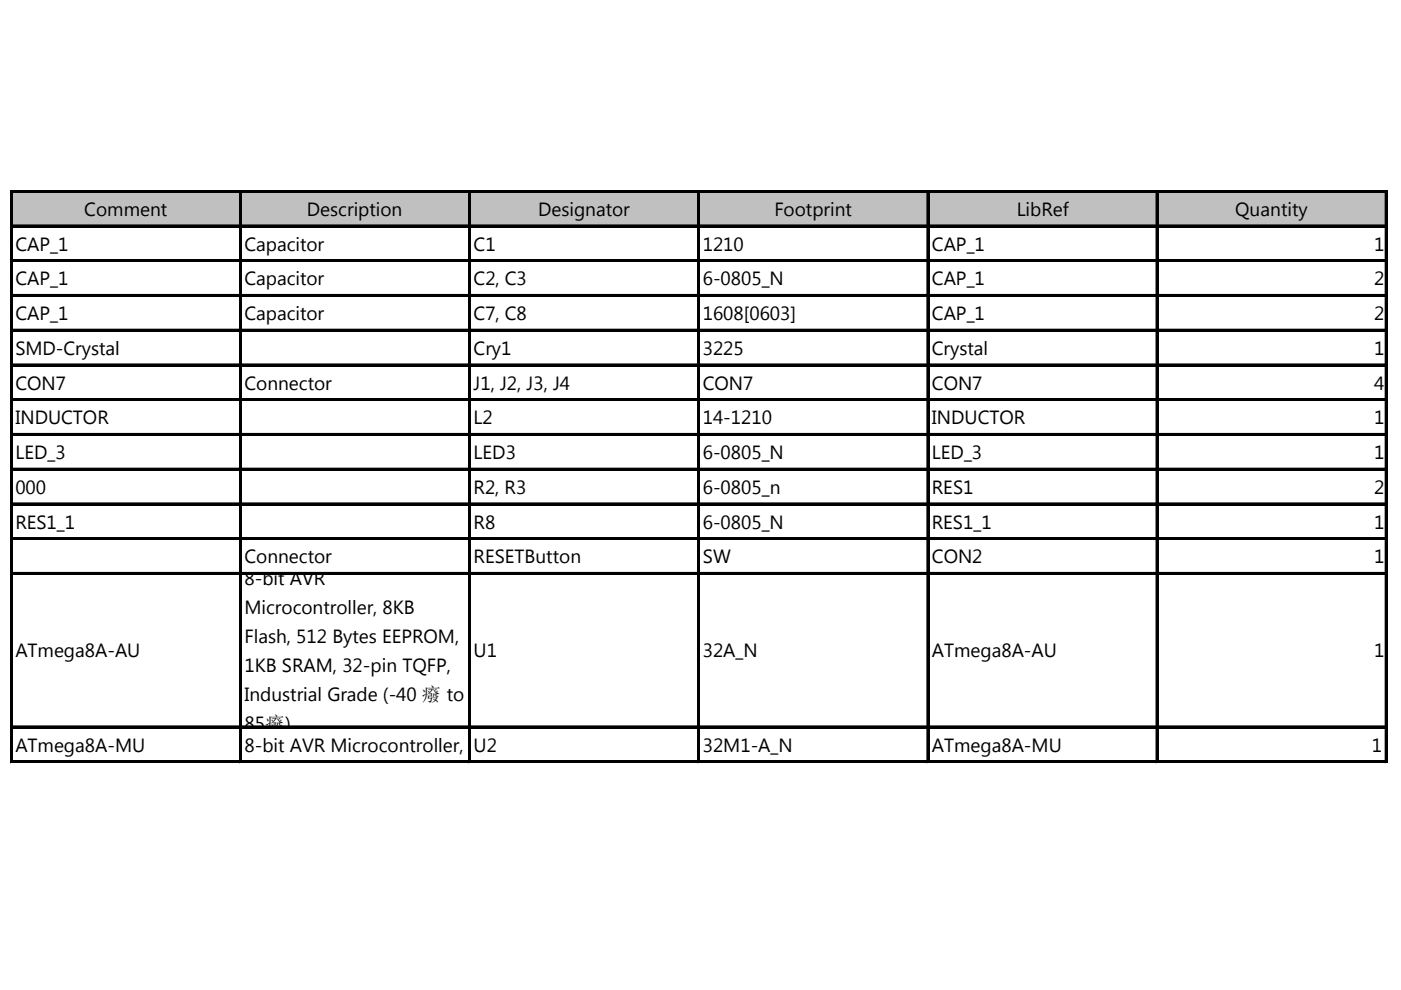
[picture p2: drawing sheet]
<svg xmlns="http://www.w3.org/2000/svg" width="297mm" height="210mm" viewBox="0 0 297 210" stroke-linecap="round" stroke-linejoin="round" font-family="sans-serif">
<defs><g id="words">
<g font-size="4">
<text x="17.9" y="45.8">Comment</text>
<text x="65.1" y="45.8">Description</text>
<text x="114.1" y="45.8">Designator</text>
<text x="164.2" y="45.8">Footprint</text>
<text x="215.6" y="45.8">LibRef</text>
<text x="261.9" y="45.8">Quantity</text>
<text x="3.3" y="53.1">CAP_1</text>
<text x="51.8" y="53.1">Capacitor</text>
<text x="100.4" y="53.1">C1</text>
<text x="149" y="53.1">1210</text>
<text x="197.6" y="53.1">CAP_1</text>
<text x="291.3" y="53.1">1</text>
<text x="3.3" y="60.5">CAP_1</text>
<text x="51.8" y="60.5">Capacitor</text>
<text x="100.4" y="60.5">C2, C3</text>
<text x="149" y="60.5">6-0805_N</text>
<text x="197.6" y="60.5">CAP_1</text>
<text x="291.3" y="60.5">2</text>
<text x="3.3" y="67.9">CAP_1</text>
<text x="51.8" y="67.9">Capacitor</text>
<text x="100.4" y="67.9">C7, C8</text>
<text x="149" y="67.9">1608[0603]</text>
<text x="197.6" y="67.9">CAP_1</text>
<text x="291.3" y="67.9">2</text>
<text x="3.3" y="75.2">SMD-Crystal</text>
<text x="100.4" y="75.2">Cry1</text>
<text x="149" y="75.2">3225</text>
<text x="197.6" y="75.2">Crystal</text>
<text x="291.3" y="75.2">1</text>
<text x="3.3" y="82.6">CON7</text>
<text x="51.8" y="82.6">Connector</text>
<text x="100.4" y="82.6">J1, J2, J3, J4</text>
<text x="149" y="82.6">CON7</text>
<text x="197.6" y="82.6">CON7</text>
<text x="291.3" y="82.6">4</text>
<text x="3.3" y="90">INDUCTOR</text>
<text x="100.4" y="90">L2</text>
<text x="149" y="90">14-1210</text>
<text x="197.6" y="90">INDUCTOR</text>
<text x="291.3" y="90">1</text>
<text x="3.3" y="97.3">LED_3</text>
<text x="100.4" y="97.3">LED3</text>
<text x="149" y="97.3">6-0805_N</text>
<text x="197.6" y="97.3">LED_3</text>
<text x="291.3" y="97.3">1</text>
<text x="3.3" y="104.7">000</text>
<text x="100.4" y="104.7">R2, R3</text>
<text x="149" y="104.7">6-0805_n</text>
<text x="197.6" y="104.7">RES1</text>
<text x="291.3" y="104.7">2</text>
<text x="3.3" y="112.1">RES1_1</text>
<text x="100.4" y="112.1">R8</text>
<text x="149" y="112.1">6-0805_N</text>
<text x="197.6" y="112.1">RES1_1</text>
<text x="291.3" y="112.1">1</text>
<text x="51.8" y="119.4">Connector</text>
<text x="100.4" y="119.4">RESETButton</text>
<text x="149" y="119.4">SW</text>
<text x="197.6" y="119.4">CON2</text>
<text x="291.3" y="119.4">1</text>
<text x="51.8" y="124">8-bit AVR</text>
<text x="51.8" y="130.2">Microcontroller, 8KB</text>
<text x="51.8" y="136.4">Flash, 512 Bytes EEPROM,</text>
<text x="3.3" y="139.4">ATmega8A-AU</text>
<text x="51.8" y="142.5">1KB SRAM, 32-pin TQFP,</text>
<text x="100.4" y="139.4">U1</text>
<text x="149" y="139.4">32A_N</text>
<text x="197.6" y="139.4">ATmega8A-AU</text>
<text x="291.3" y="139.4">1</text>
<text x="51.8" y="148.7">Industrial Grade (-40 癈 to</text>
<text x="51.8" y="154.8">85癈)</text>
<text x="3.3" y="159.4">ATmega8A-MU</text>
<text x="51.8" y="159.4">8-bit AVR Microcontroller, 8KB Flash, 512 Bytes EEPROM, 1KB SRAM, 33-pin MLF, Industrial Grade (-40</text>
<text x="100.4" y="159.4">U2</text>
<text x="149" y="159.4">32M1-A_N</text>
<text x="197.6" y="159.4">ATmega8A-MU</text>
<text x="238.8" y="159.3">癈 to 85癈)</text>
<text x="290.9" y="159.4">1</text>
</g>
</g></defs>
<path d="M2.4 40.6h291.6v7.4h-291.6z" fill="#c0c0c0"/>
<g fill="none" stroke="#000" stroke-width=".21">
<path d="M2.2 40.3v121.5M2.7 40.3h291.5M2.7 47.7h291.5M2.7 55.1h291.5M50.8 40.8v121M99.4 40.8v121M147.9 40.8v121M196.5 40.8v121M245.1 40.8v121M293.7 40.8v121M2.7 62.4h291.5M2.7 69.8h291.5"/>
<path d="M2.7 77.2h291.5M2.7 84.5h291.5M2.7 91.9h291.5M2.7 99.3h291.5M2.7 106.6h291.5M2.7 114h291.5M2.7 121.4h291.5M2.7 153.9h291.5M2.7 161.3h291.5"/>
</g>
<g fill="#000">
<path d="M2.2 40.3h.5v121.5h-.5zM2.7 40.3h291.5v.5h-291.5zM2.7 47.7h291.5v.5h-291.5zM2.7 55.1h291.5v.4h-291.5zM50.8 40.8h.5v121h-.5zM99.4 40.8h.5v121h-.5zM147.9 40.8h.5v121h-.5zM196.5 40.8h.5v121h-.5zM245.1 40.8h.5v121h-.5zM293.7 40.8h.5v121h-.5zM2.7 62.4h291.5v.5h-291.5zM2.7 69.8h291.5v.5h-291.5z"/>
<path d="M2.7 77.2h291.5v.4h-291.5zM2.7 84.5h291.5v.5h-291.5zM2.7 91.9h291.5v.5h-291.5zM2.7 99.3h291.5v.4h-291.5zM2.7 106.6h291.5v.5h-291.5zM2.7 114h291.5v.5h-291.5zM2.7 121.4h291.5v.4h-291.5zM2.7 153.9h291.5v.5h-291.5zM2.7 161.3h291.5v.5h-291.5z"/>
</g>
<use href="#words"/>
</svg>
